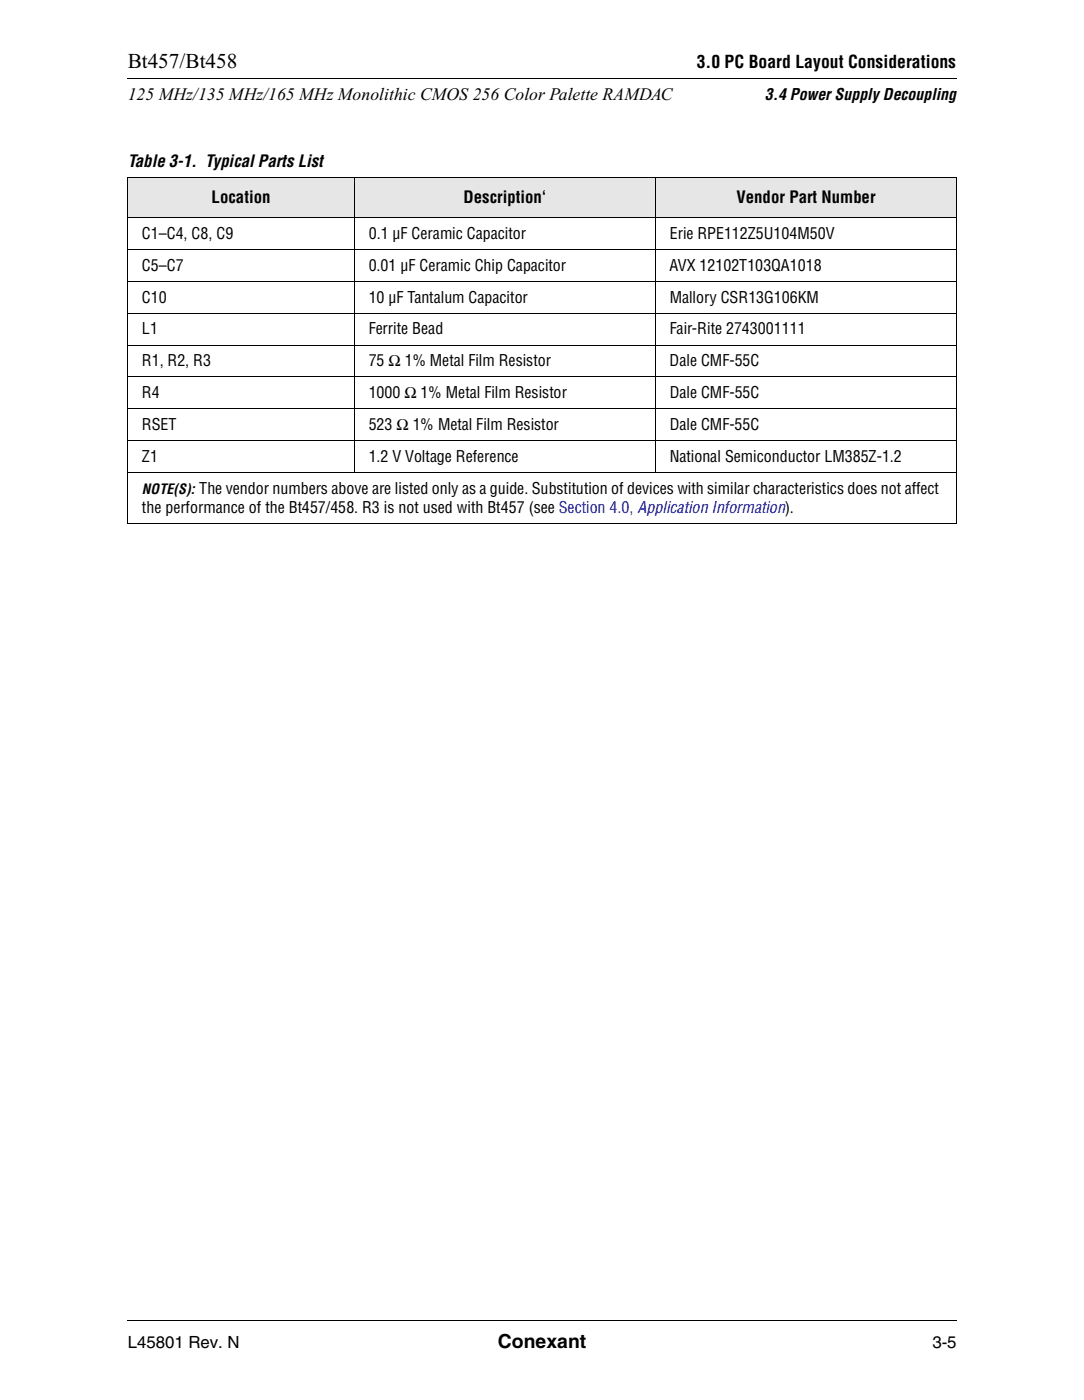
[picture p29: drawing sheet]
<svg xmlns="http://www.w3.org/2000/svg" width="216mm" height="279mm" viewBox="0 0 216 279" stroke-linecap="round" stroke-linejoin="round" font-family="sans-serif">
<defs><g id="words">
<text font-size="4.2" x="25.4" y="13.6">Bt457/Bt458</text>
<text font-size="3.9" x="99.1" y="268.6">Conexant</text>
<g font-size="3.5">
<text x="138.8" y="13.6">3.0 PC Board Layout Considerations</text>
<text x="25.4" y="19.9">125 MHz/135 MHz/165 MHz Monolithic CMOS 256 Color Palette RAMDAC</text>
</g>
<g font-size="3.3">
<text x="25.4" y="33.3">Table 3-1. Typical Parts List</text>
<text x="42.2" y="40.5">Location</text>
<text x="92.3" y="40.5">Description‘</text>
<text x="146.7" y="40.5">Vendor Part Number</text>
<text x="25.4" y="268.6">L45801 Rev. N</text>
<text x="185.7" y="268.6">3-5</text>
</g>
<g font-size="3.2">
<text x="152.3" y="19.9">3.4 Power Supply Decoupling</text>
<text x="28.3" y="47.6">C1–C4, C8, C9</text>
<text x="73.5" y="47.6">0.1 µF Ceramic Capacitor</text>
<text x="133.4" y="47.6">Erie RPE112Z5U104M50V</text>
<text x="28.3" y="54">C5–C7</text>
<text x="73.4" y="54">0.01 µF Ceramic Chip Capacitor</text>
<text x="133.4" y="54">AVX 12102T103QA1018</text>
<text x="28.3" y="60.3">C10</text>
<text x="73.4" y="60.3">10 µF Tantalum Capacitor</text>
<text x="133.4" y="60.3">Mallory CSR13G106KM</text>
<text x="28.3" y="66.7">L1</text>
<text x="73.4" y="66.7">Ferrite Bead</text>
<text x="133.4" y="66.7">Fair-Rite 2743001111</text>
<text x="28.3" y="73">R1, R2, R3</text>
<text x="73.4" y="73">75 Ω 1% Metal Film Resistor</text>
<text x="133.4" y="73">Dale CMF-55C</text>
<text x="28.3" y="79.4">R4</text>
<text x="73.4" y="79.4">1000 Ω 1% Metal Film Resistor</text>
<text x="133.4" y="79.4">Dale CMF-55C</text>
<text x="28.3" y="85.7">RSET</text>
<text x="73.4" y="85.7">523 Ω 1% Metal Film Resistor</text>
<text x="133.4" y="85.7">Dale CMF-55C</text>
<text x="28.3" y="92.1">Z1</text>
<text x="73.4" y="92.1">1.2 V Voltage Reference</text>
<text x="133.4" y="92.1">National Semiconductor LM385Z-1.2</text>
<text x="39.7" y="98.4">The vendor numbers above are listed only as a guide. Substitution of devices with similar characteristics does not affect</text>
<text x="28.3" y="102.3">the performance of the Bt457/458. R3 is not used with Bt457 (see Section 4.0, Application Information).</text>
</g>
<text font-size="2.8" x="28.3" y="98.4">NOTE(S):</text>
</g></defs>
<path d="M25.4 15.5l.1 .2zM190.5 15.5l.1 .2zM25.3 263.1l.1 .2zM190.5 263.1l.1 .2z" fill="#000"/>
<path d="M25.5 15.6h165M25.4 263.2h165.1" fill="none" stroke="#000" stroke-width=".2"/>
<g fill="#e6e6e6">
<path d="M25.4 35.4h45.2v7.9h-45.2z"/>
<path d="M70.6 35.4h59.9v7.9h-59.9z"/>
<path d="M130.6 35.4h59.9v7.9h-59.9z"/>
</g>
<g fill="none" stroke="#000" stroke-width=".2">
<path d="M25.3 35.4h165.3M25.4 35.6v68.7M70.6 35.3v59M130.6 35.3v59M190.5 35.6v68.7M25.3 43.4h165.3M25.3 49.7h165.3M25.3 56.1h165.3M25.3 62.4h165.3M25.3 68.8h165.3M25.3 75.1h165.3M25.3 81.5h165.3"/>
<path d="M25.3 87.8h165.3M25.3 94.2h165.3M25.3 104.4h165.3"/>
</g>
<use href="#words"/>
</svg>
